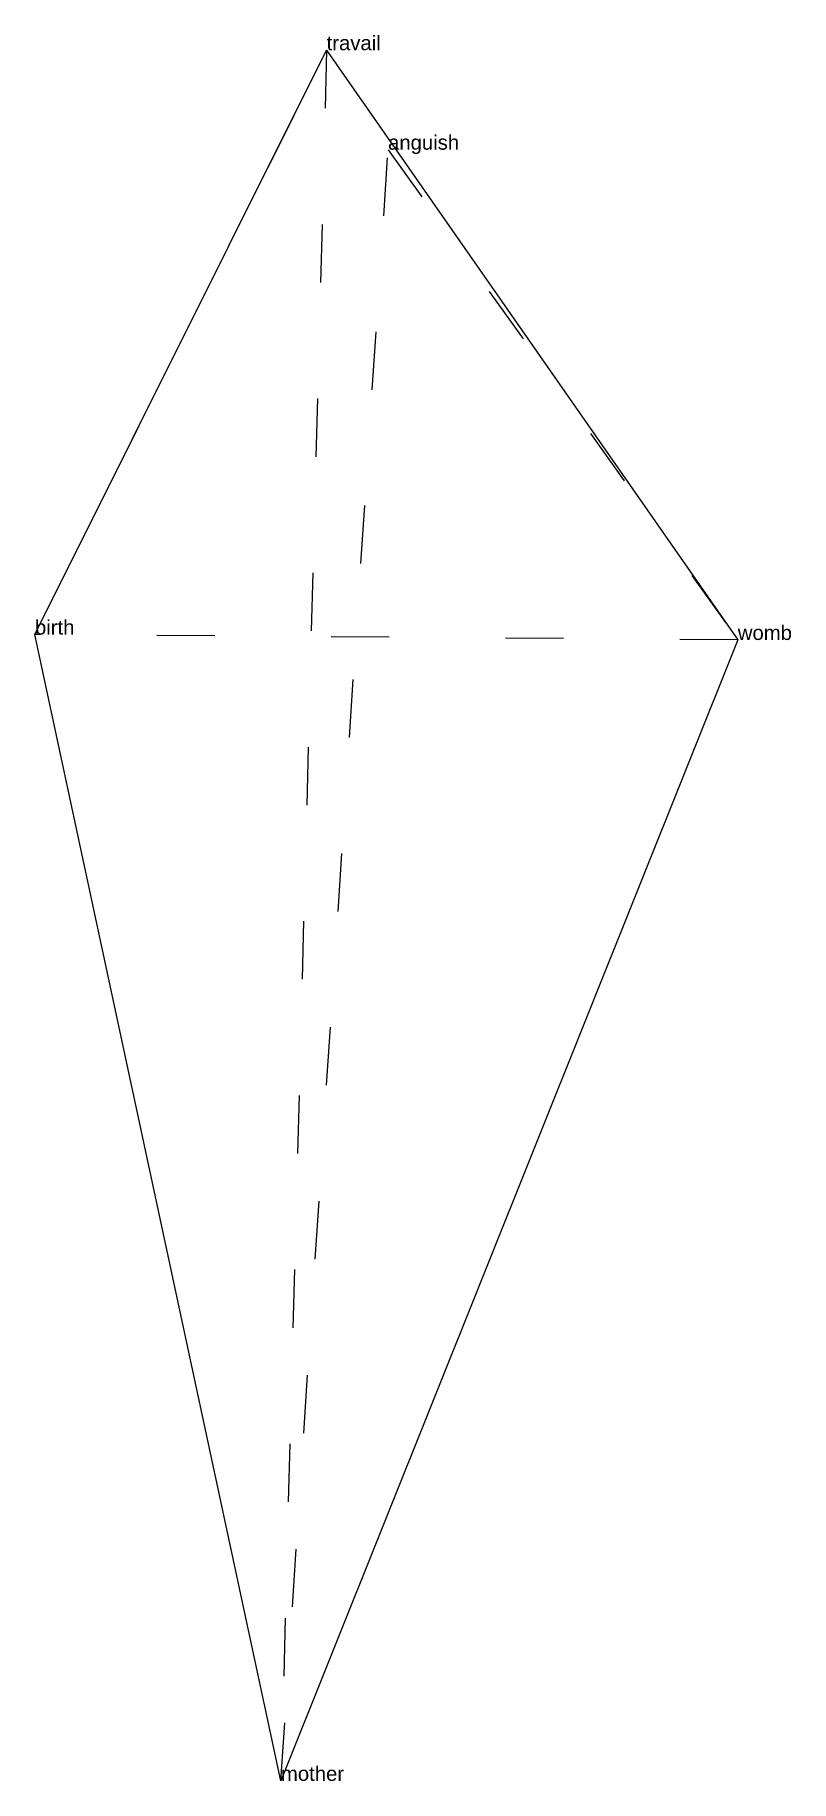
# Model space of a CAD drawing. Extents: x -0.5 to 0.8, y -2.21 to 0.8.
import ezdxf

# ---------------------------------------------------------------- set-up
doc = ezdxf.new("R2010")
doc.units = 0
doc.linetypes.add('DOT', pattern=[0.2, 0, -0.2])
doc.layers.add('TEXT', color=1, linetype='CONTINUOUS')
doc.styles.get("Standard").update_dxf_attribs({"font": 'arial.ttf'})

msp = doc.modelspace()

# ---------------------------------------------------------------- linework, layer by layer
at = {"layer": 'INTERNAL', "linetype": 'DOT'}
msp.add_polyline3d([(0.7082, -0.2421, 0), (-0.5013, -0.2327, 0), (0.0006, 0.7732, 0), (-0.078, -2.2061, 0), (0.1063, 0.6019, 0), (0.7082, -0.2421, 0)], close=True, dxfattribs=at)
at = {"layer": 'OUTLINE', "linetype": 'CONTINUOUS'}
msp.add_polyline3d([(-0.078, -2.2061, 0), (-0.5013, -0.2327, 0), (0.0006, 0.7732, 0), (0.7082, -0.2421, 0), (-0.078, -2.2061, 0)], close=True, dxfattribs=at)

# ---------------------------------------------------------------- texts
at = {"layer": 'TEXT'}
for s, p in [('travail', (0.0006, 0.7732)), ('anguish', (0.1063, 0.6019)), ('birth', (-0.5013, -0.2327)), ('womb', (0.7082, -0.2421)), ('mother', (-0.078, -2.2061))]:
    msp.add_text(s, height=0.025, dxfattribs=at).set_placement(p)

doc.saveas('drawing.dxf')
